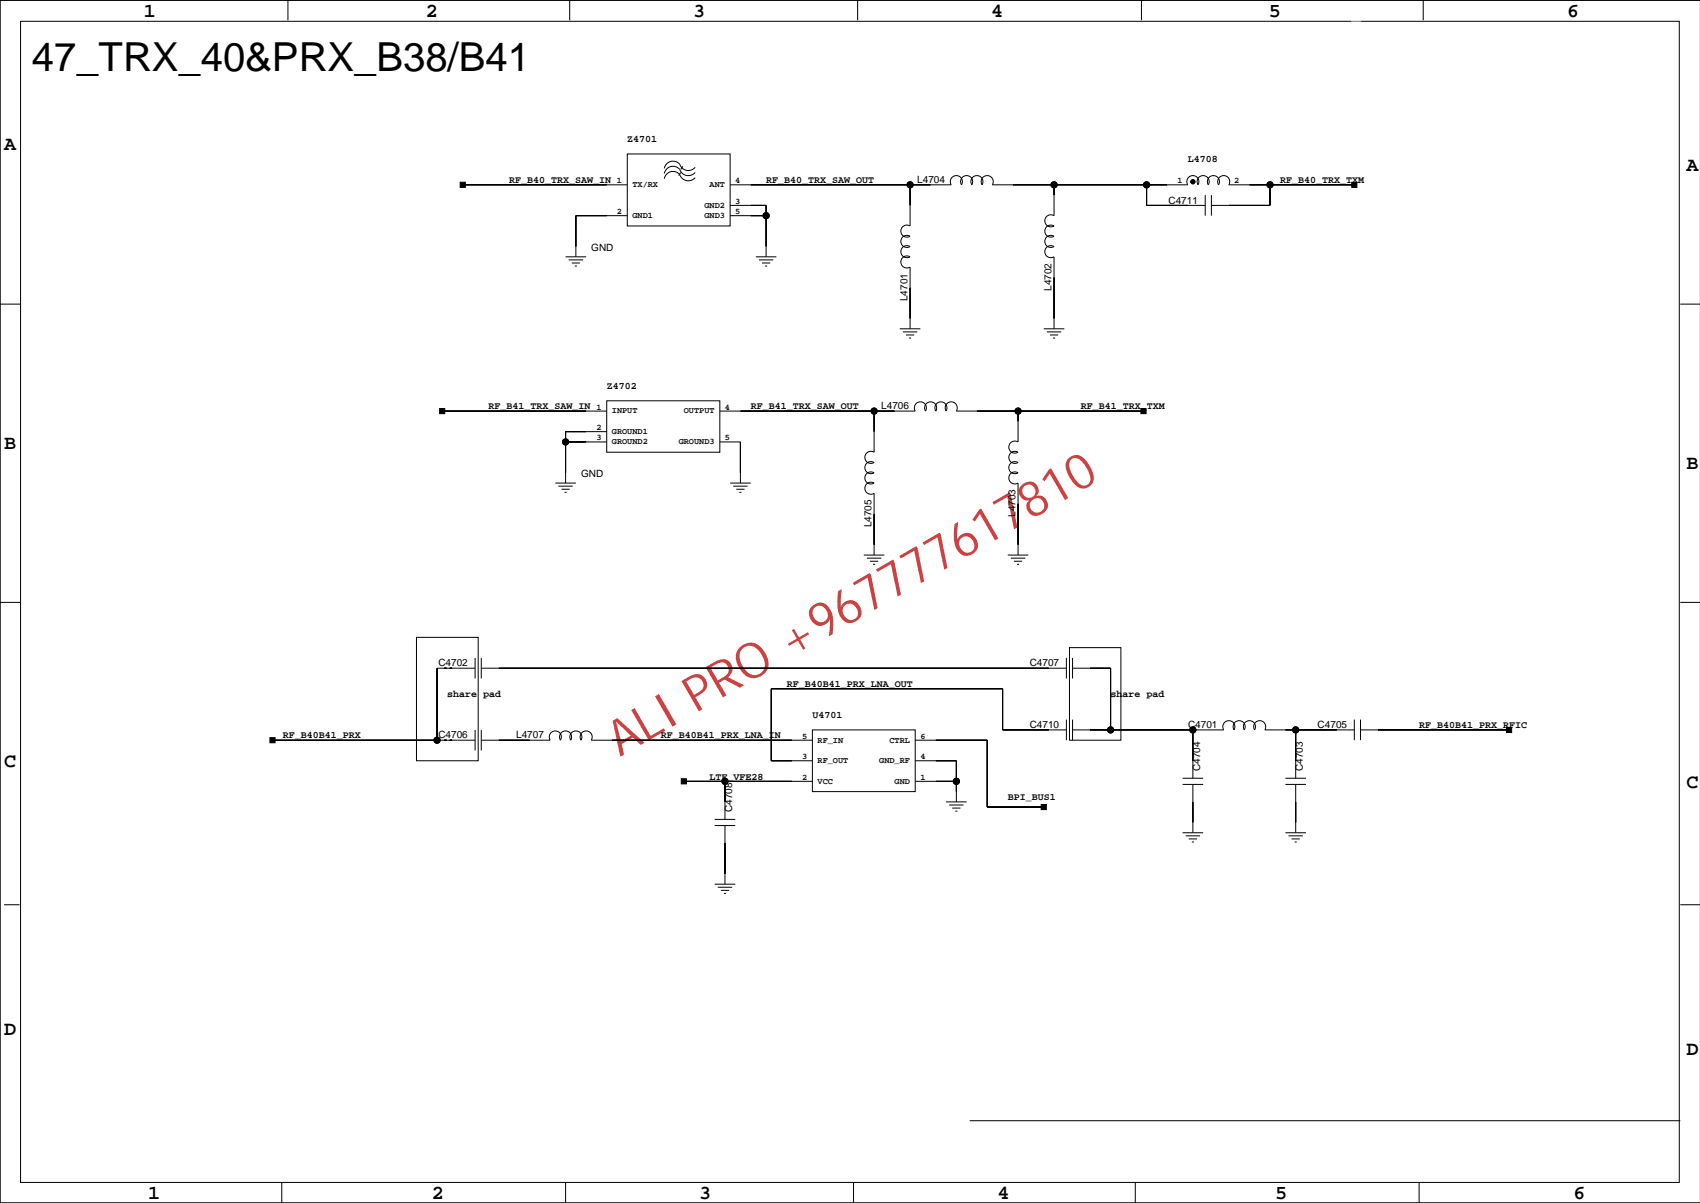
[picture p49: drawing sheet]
<svg xmlns="http://www.w3.org/2000/svg" width="420mm" height="297mm" viewBox="0 0 420 297" stroke-linecap="round" stroke-linejoin="round" font-family="sans-serif">
<defs><g id="words">
<text font-size="12.2" fill="#bf0000" x="153" y="186.9" transform="rotate(-30 153 186.9)">ALI PRO +967777617810</text>
<text font-size="9.9" x="7.9" y="17.5">47_TRX_40&amp;PRX_B38/B41</text>
<g font-size="4.9">
<text x="35.6" y="4.1">1</text>
<text x="105.1" y="4.1">2</text>
<text x="171.2" y="4.1">3</text>
<text x="244.8" y="4.1">4</text>
<text x="313.4" y="4.1">5</text>
<text x="387" y="4.1">6</text>
<text x="1" y="37.1">A</text>
<text x="416.5" y="42.2">A</text>
<text x="1" y="110.8">B</text>
<text x="416.5" y="115.9">B</text>
<text x="1" y="189.5">C</text>
<text x="416.5" y="194.6">C</text>
<text x="1" y="255.5">D</text>
<text x="416.5" y="260.6">D</text>
<text x="36.6" y="296.2">1</text>
<text x="106.7" y="296.2">2</text>
<text x="172.7" y="296.2">3</text>
<text x="246.3" y="296.2">4</text>
<text x="314.9" y="296.2">5</text>
<text x="388.5" y="296.2">6</text>
</g>
<g font-size="2.5">
<text x="154.9" y="35">Z4701</text>
<text x="293.3" y="40.1">L4708</text>
<text x="125.7" y="45.2">RF_B40_TRX_SAW_IN</text>
<text x="189.2" y="45.2">RF_B40_TRX_SAW_OUT</text>
<text x="226.5" y="45.2">L4704</text>
<text x="316.2" y="45.2">RF_B40_TRX_TXM</text>
<text x="288.6" y="50.3">C4711</text>
<text x="146" y="62">GND</text>
<text x="259.7" y="71.8" transform="rotate(-90 259.7 71.8)">L4702</text>
<text x="224.1" y="74.3" transform="rotate(-90 224.1 74.3)">L4701</text>
<text x="149.8" y="96">Z4702</text>
<text x="120.6" y="101.1">RF_B41_TRX_SAW_IN</text>
<text x="185.4" y="101.1">RF_B41_TRX_SAW_OUT</text>
<text x="217.6" y="101.1">L4706</text>
<text x="266.9" y="101.1">RF_B41_TRX_TXM</text>
<text x="143.5" y="117.8">GND</text>
<text x="215.2" y="130.2" transform="rotate(-90 215.2 130.2)">L4705</text>
<text x="250.8" y="127.7" transform="rotate(-90 250.8 127.7)">L4703</text>
<text x="108.3" y="164.5">C4702</text>
<text x="254.3" y="164.5">C4707</text>
<text x="110.5" y="172.2">share pad</text>
<text x="194.3" y="169.6">RF_B40B41_PRX_LNA_OUT</text>
<text x="274.3" y="172.2">share pad</text>
<text x="200.6" y="177.2">U4701</text>
<text x="254.3" y="179.8">C4710</text>
<text x="293.4" y="179.8">C4701</text>
<text x="325.4" y="179.8">C4705</text>
<text x="350.4" y="179.8">RF_B40B41_PRX_RFIC</text>
<text x="69.8" y="182.3">RF_B40B41_PRX</text>
<text x="108.3" y="182.3">C4706</text>
<text x="127.5" y="182.3">L4707</text>
<text x="163.2" y="182.3">RF_B40B41_PRX_LNA_IN</text>
<text x="296.3" y="190.4" transform="rotate(-90 296.3 190.4)">C4704</text>
<text x="321.7" y="190.4" transform="rotate(-90 321.7 190.4)">C4703</text>
<text x="175.2" y="192.5">LTE_VFE28</text>
<text x="248.9" y="197.6">BPI_BUS1</text>
<text x="180.8" y="200.5" transform="rotate(-90 180.8 200.5)">C4708</text>
</g>
<g font-size="2.1">
<text x="152.4" y="45.3">1</text>
<text x="156.2" y="46.2">TX/RX</text>
<text x="175.2" y="46.2">ANT</text>
<text x="181.6" y="45.3">4</text>
<text x="290.8" y="45.3">1</text>
<text x="304.7" y="45.3">2</text>
<text x="152.4" y="52.9">2</text>
<text x="156.2" y="53.8">GND1</text>
<text x="173.9" y="51.3">GND2</text>
<text x="173.9" y="53.8">GND3</text>
<text x="181.6" y="52.9">5</text>
<text x="181.6" y="50.3">3</text>
<text x="147.3" y="101.1">1</text>
<text x="179" y="101.1">4</text>
<text x="147.3" y="106.2">2</text>
<text x="151.1" y="102.1">INPUT</text>
<text x="151.1" y="107.2">GROUND1</text>
<text x="168.9" y="102.1">OUTPUT</text>
<text x="147.3" y="108.7">3</text>
<text x="151.1" y="109.7">GROUND2</text>
<text x="167.6" y="109.7">GROUND3</text>
<text x="179" y="108.7">5</text>
<text x="198.1" y="182.4">5</text>
<text x="201.9" y="183.4">RF_IN</text>
<text x="219.7" y="183.4">CTRL</text>
<text x="227.3" y="182.4">6</text>
<text x="198.1" y="187.5">3</text>
<text x="201.9" y="188.4">RF_OUT</text>
<text x="217.1" y="188.4">GND_RF</text>
<text x="227.3" y="187.5">4</text>
<text x="198.1" y="192.5">2</text>
<text x="201.9" y="193.5">VCC</text>
<text x="220.9" y="193.5">GND</text>
<text x="227.3" y="192.5">1</text>
</g>
</g></defs>
<g fill="none" stroke="#000" stroke-width=".25">
<path d="M0 -.1v297.1M71.1 -.1v5.1M140.7 -.1v5.1M211.8 -.1v5.1M281.9 -.1v5.1M351.5 -.1v5.1M5.1 5.3h409.6v286.7h-409.6zM419.9 .1h-419.9v296.9M154.9 38h25.4v17.8h-25.4zM114.3 45.6h40.6M154.9 53.3h-12.7v10.1M168.1 42.6l-.5 .8"/>
<path d="M168.6 41.1l-.5 .7M171.7 43.8a2.22 2.22 0 0 1-3.8-.7 2.18 2.18 0 0 0-2.3-.7 2.18 2.18 0 0 0-1.6 1.7M171.7 41.3a2.22 2.22 0 0 1-3.8-.7 2.18 2.18 0 0 0-2.3-.7 2.18 2.18 0 0 0-1.6 1.7M171.7 42.6a2.22 2.22 0 0 1-3.8-.8 2.18 2.18 0 0 0-2.3-.7 2.18 2.18 0 0 0-1.6 1.8M180.3 45.6h54.6a1.5 1.5 0 0 1 1.3-2.2 1.5 1.5 0 0 1 1.2 2.2 1.5 1.5 0 0 1 1.3-2.2 1.5 1.5 0 0 1 1.3 2.2 1.5 1.5 0 0 1 1.2-2.2 1.5 1.5 0 0 1 1.3 2.2 1.5 1.5 0 0 1 1.3-2.2 1.5 1.5 0 0 1 1.3 2.2h48.2a1.5 1.5 0 0 1 1.3-2.2 1.5 1.5 0 0 1 1.2 2.2 1.5 1.5 0 0 1 1.3-2.2 1.5 1.5 0 0 1 1.3 2.2 1.5 1.5 0 0 1 1.3-2.2 1.5 1.5 0 0 1 1.2 2.2 1.5 1.5 0 0 1 1.3-2.2 1.5 1.5 0 0 1 1.3 2.2h30.9M180.3 50.7h8.9v12.7M180.3 53.3h8.9M224.7 45.6v10.2a1.5 1.5 0 0 0-2.2 1.3 1.5 1.5 0 0 0 2.2 1.2 1.5 1.5 0 0 0-2.2 1.3 1.5 1.5 0 0 0 2.2 1.3 1.5 1.5 0 0 0-2.2 1.2 1.5 1.5 0 0 0 2.2 1.3 1.5 1.5 0 0 0-2.2 1.3 1.5 1.5 0 0 0 2.2 1.3v15.2M260.3 45.6v7.7a1.5 1.5 0 0 0-2.3 1.2 1.5 1.5 0 0 0 2.3 1.3 1.5 1.5 0 0 0-2.3 1.3 1.5 1.5 0 0 0 2.3 1.2 1.5 1.5 0 0 0-2.3 1.3 1.5 1.5 0 0 0 2.3 1.3 1.5 1.5 0 0 0-2.3 1.2 1.5 1.5 0 0 0 2.3 1.3v17.8M283.1 45.6v5.1h14.5M297.6 48.2v5.1M299.1 48.2v5.1"/>
<path d="M313.6 45.6v5.1h-14.5M0 75.1h5.1M139.7 63.4h5M140.4 64.2h3.6M141.2 64.9h2M142 65.7h.5M186.6 63.4h5.1M187.4 64.2h3.6M188.2 64.9h2M188.9 65.7h.5M414.9 75.1h5M149.8 99h28v12.7h-28z"/>
<path d="M222.2 81.2h5.1M223 81.9h3.5M223.7 82.7h2.1M224.5 83.5h.5M257.8 81.2h5M258.5 81.9h3.6M259.3 82.7h2M260 83.5h.5M109.2 101.5h40.6M137.1 119.3h5.1M139.7 109.1h10.1M149.8 106.6h-10.1v12.7"/>
<path d="M177.8 101.5h48.2a1.5 1.5 0 0 1 1.3-2.3 1.5 1.5 0 0 1 1.2 2.3 1.5 1.5 0 0 1 1.3-2.3 1.5 1.5 0 0 1 1.3 2.3 1.5 1.5 0 0 1 1.3-2.3 1.5 1.5 0 0 1 1.2 2.3 1.5 1.5 0 0 1 1.3-2.3 1.5 1.5 0 0 1 1.3 2.3h46.2M177.8 109.1h5v10.2M180.3 119.3h5.1M215.9 101.5v10.2a1.5 1.5 0 0 0-2.3 1.2 1.5 1.5 0 0 0 2.3 1.3 1.5 1.5 0 0 0-2.3 1.3 1.5 1.5 0 0 0 2.3 1.2 1.5 1.5 0 0 0-2.3 1.3 1.5 1.5 0 0 0 2.3 1.3 1.5 1.5 0 0 0-2.3 1.2 1.5 1.5 0 0 0 2.3 1.3v15.3M251.4 101.5v7.6a1.5 1.5 0 0 0-2.3 1.3 1.5 1.5 0 0 0 2.3 1.3 1.5 1.5 0 0 0-2.3 1.2 1.5 1.5 0 0 0 2.3 1.3 1.5 1.5 0 0 0-2.3 1.3 1.5 1.5 0 0 0 2.3 1.2 1.5 1.5 0 0 0-2.3 1.3 1.5 1.5 0 0 0 2.3 1.3v17.8M137.9 120h3.5M138.7 120.8h2M139.4 121.6h.5M181.1 120h3.5M181.8 120.8h2.1M182.6 121.6h.5M213.3 137.1h5.1"/>
<path d="M214.1 137.8h3.5M214.8 138.6h2.1M215.6 139.3h.5M248.9 137.1h5M249.6 137.8h3.6M250.4 138.6h2M251.1 139.3h.6M0 148.7h5.1M102.8 157.4h15.3v30.4h-15.3zM264.1 159.9h12.7v22.9h-12.7zM414.9 148.7h5M117.3 165h-9.4v17.8"/>
<path d="M117.3 162.4v5.1M118.8 165h144.5M118.8 162.4v5.1M263.3 162.4v5.1M263.3 177.7v5.1M264.9 165h9.4v15.2M264.9 162.4v5.1M264.9 177.7v5.1M334.4 177.7v5.1M336 177.7v5.1M67.3 182.8h40.6M107.9 182.8h9.4"/>
<path d="M117.3 180.2v5.1M118.8 182.8h17.1a1.5 1.5 0 0 1 1.2-2.3 1.5 1.5 0 0 1 1.3 2.3 1.5 1.5 0 0 1 1.3-2.3 1.5 1.5 0 0 1 1.2 2.3 1.5 1.5 0 0 1 1.3-2.3 1.5 1.5 0 0 1 1.3 2.3 1.5 1.5 0 0 1 1.2-2.3 1.5 1.5 0 0 1 1.3 2.3h54.6M118.8 180.2v5.1M168.9 192.9h31.7M179 192.9v9.4M200.6 180.2h25.4v15.3h-25.4zM226 182.8h17.8v16.5h14M226 192.9h10.2M226 187.8h10.2v10.2M233.6 198h5.1M234.4 198.8h3.5M235.2 199.5h2"/>
<path d="M263.3 180.2h-15.7v-10.1h-57.1v17.7h10.1M264.9 180.2h37.3a1.5 1.5 0 0 1 1.3-2.3 1.5 1.5 0 0 1 1.2 2.3 1.5 1.5 0 0 1 1.3-2.3 1.5 1.5 0 0 1 1.3 2.3 1.5 1.5 0 0 1 1.2-2.3 1.5 1.5 0 0 1 1.3 2.3 1.5 1.5 0 0 1 1.3-2.3 1.5 1.5 0 0 1 1.2 2.3h22.1M292 192.2h5.1M292 193.7h5.1M294.6 180.2v12M294.6 193.7v11.9M317.4 192.2h5.1M317.4 193.7h5.1M320 180.2v12M320 193.7v11.9M336 180.2h36.7M176.5 202.3h5.1"/>
<path d="M176.5 203.8h5.1M176.5 218.3h5.1M177.3 219.1h3.5M178 219.8h2M179 203.8v14.5M235.9 200.3h.5M292 205.6h5.1M292.8 206.4h3.6M293.6 207.1h2M294.3 207.9h.5M317.4 205.6h5.1M318.2 206.4h3.5"/>
<path d="M319 207.1h2M319.7 207.9h.5M1 223.4h3.8M178.8 220.6h.5M414.9 223.4h5M239.5 276.7h175.4M0 297h419.9M69.6 292v5M139.7 292v5M210.8 292v5M280.4 292v5M350.4 292v5"/>
<circle cx="189.2" cy="53.3" r=".76"/>
<circle cx="224.7" cy="45.6" r=".76"/>
<circle cx="260.3" cy="45.6" r=".76"/>
<circle cx="283.1" cy="45.6" r=".76"/>
<circle cx="294.6" cy="44.9" r=".51"/>
<circle cx="313.6" cy="45.6" r=".76"/>
<circle cx="139.7" cy="109.1" r=".76"/>
<circle cx="215.9" cy="101.5" r=".76"/>
<circle cx="251.4" cy="101.5" r=".76"/>
<circle cx="107.9" cy="182.8" r=".76"/>
<circle cx="179" cy="192.9" r=".76"/>
<circle cx="236.2" cy="192.9" r=".76"/>
<circle cx="274.3" cy="180.2" r=".76"/>
<circle cx="294.6" cy="180.2" r=".76"/>
<circle cx="320" cy="180.2" r=".76"/>
</g>
<g fill="#000" stroke="#000" stroke-width=".25">
<path d="M113.6 45h1.3v1.3h-1.3z" fill-rule="evenodd"/>
<path d="M142.2 53.3v7.6z" fill-rule="evenodd"/>
<path d="M142.2 53.3h7.6z" fill-rule="evenodd"/>
<path d="M114.3 45.6h35.5z" fill-rule="evenodd"/>
<path d="M185.4 53.3h3.8z" fill-rule="evenodd"/>
<path d="M189.2 53.3v7.6z" fill-rule="evenodd"/>
<path d="M189.2 50.7v2.6z" fill-rule="evenodd"/>
<path d="M185.4 50.7h3.8z" fill-rule="evenodd"/>
<path d="M224.7 45.6v5.1z" fill-rule="evenodd"/>
<path d="M185.4 45.6h39.3z" fill-rule="evenodd"/>
<path d="M224.7 45.6h5.1z" fill-rule="evenodd"/>
<path d="M260.3 45.6v2.6z" fill-rule="evenodd"/>
<path d="M250.1 45.6h10.2z" fill-rule="evenodd"/>
<path d="M283.1 45.6v5.1z" fill-rule="evenodd"/>
<path d="M260.3 45.6h22.8z" fill-rule="evenodd"/>
<path d="M283.1 45.6h5.1z" fill-rule="evenodd"/>
<path d="M283.1 50.7h10.2z" fill-rule="evenodd"/>
<path d="M313.6 45.6v5.1z" fill-rule="evenodd"/>
<path d="M303.5 50.7h10.1z" fill-rule="evenodd"/>
<path d="M308.5 45.6h5.1z" fill-rule="evenodd"/>
<path d="M333.8 45h1.3v1.3h-1.3z" fill-rule="evenodd"/>
<path d="M313.6 45.6h20.8z" fill-rule="evenodd"/>
<path d="M224.7 71v7.6z" fill-rule="evenodd"/>
<path d="M260.3 68.5v10.1z" fill-rule="evenodd"/>
<path d="M108.6 100.9h1.2v1.2h-1.2z" fill-rule="evenodd"/>
<path d="M139.7 109.1v7.6z" fill-rule="evenodd"/>
<path d="M139.7 106.6v2.5z" fill-rule="evenodd"/>
<path d="M139.7 106.6h5z" fill-rule="evenodd"/>
<path d="M139.7 109.1h5z" fill-rule="evenodd"/>
<path d="M109.2 101.5h35.5z" fill-rule="evenodd"/>
<path d="M182.8 109.1v7.6z" fill-rule="evenodd"/>
<path d="M215.9 101.5v5.1z" fill-rule="evenodd"/>
<path d="M182.8 101.5h33.1z" fill-rule="evenodd"/>
<path d="M215.9 101.5h5z" fill-rule="evenodd"/>
<path d="M251.4 101.5v2.5z" fill-rule="evenodd"/>
<path d="M241.2 101.5h10.2z" fill-rule="evenodd"/>
<path d="M281.7 100.9h1.3v1.2h-1.3z" fill-rule="evenodd"/>
<path d="M251.4 101.5h31z" fill-rule="evenodd"/>
<path d="M215.9 126.9v7.6z" fill-rule="evenodd"/>
<path d="M251.4 124.4v10.1z" fill-rule="evenodd"/>
<path d="M107.9 165v17.8z" fill-rule="evenodd"/>
<path d="M190.5 170.1v17.7z" fill-rule="evenodd"/>
<path d="M190.5 170.1h57.1z" fill-rule="evenodd"/>
<path d="M247.6 170.1v10.1z" fill-rule="evenodd"/>
<path d="M123.2 165h135.8z" fill-rule="evenodd"/>
<path d="M269.2 165h5.1z" fill-rule="evenodd"/>
<path d="M274.3 165v15.2z" fill-rule="evenodd"/>
<path d="M66.7 182.1h1.2v1.3h-1.2z" fill-rule="evenodd"/>
<path d="M67.3 182.8h40.6z" fill-rule="evenodd"/>
<path d="M123.2 182.8h7.6z" fill-rule="evenodd"/>
<path d="M168.2 192.3h1.3v1.3h-1.3z" fill-rule="evenodd"/>
<path d="M168.9 192.9h10.1z" fill-rule="evenodd"/>
<path d="M179 192.9v5.1z" fill-rule="evenodd"/>
<path d="M179 192.9h16.5z" fill-rule="evenodd"/>
<path d="M151.1 182.8h44.4z" fill-rule="evenodd"/>
<path d="M190.5 187.8h5z" fill-rule="evenodd"/>
<path d="M231.1 187.8h5.1z" fill-rule="evenodd"/>
<path d="M236.2 187.8v5.1z" fill-rule="evenodd"/>
<path d="M231.1 192.9h5.1z" fill-rule="evenodd"/>
<path d="M236.2 192.9v2.6z" fill-rule="evenodd"/>
<path d="M243.8 190.4v8.9z" fill-rule="evenodd"/>
<path d="M243.8 182.8v7.6z" fill-rule="evenodd"/>
<path d="M231.1 182.8h12.7z" fill-rule="evenodd"/>
<path d="M257.1 198.6h1.3v1.3h-1.3z" fill-rule="evenodd"/>
<path d="M243.8 199.3h14z" fill-rule="evenodd"/>
<path d="M247.6 180.2h11.4z" fill-rule="evenodd"/>
<path d="M269.2 180.2h5.1z" fill-rule="evenodd"/>
<path d="M294.6 198v5.1z" fill-rule="evenodd"/>
<path d="M294.6 180.2v7.6z" fill-rule="evenodd"/>
<path d="M274.3 180.2h20.3z" fill-rule="evenodd"/>
<path d="M320 198v5.1z" fill-rule="evenodd"/>
<path d="M317.4 180.2h2.6z" fill-rule="evenodd"/>
<path d="M320 180.2v7.6z" fill-rule="evenodd"/>
<path d="M320 180.2h10.1z" fill-rule="evenodd"/>
<path d="M372 179.6h1.3v1.3h-1.3z" fill-rule="evenodd"/>
<path d="M340.3 180.2h32.4z" fill-rule="evenodd"/>
<path d="M179 208.2v7.6z" fill-rule="evenodd"/>
<circle cx="189.2" cy="53.3" r=".76"/>
<circle cx="224.7" cy="45.6" r=".76"/>
<circle cx="260.3" cy="45.6" r=".76"/>
<circle cx="283.1" cy="45.6" r=".76"/>
<circle cx="294.6" cy="44.9" r=".51"/>
<circle cx="313.6" cy="45.6" r=".76"/>
<circle cx="139.7" cy="109.1" r=".76"/>
<circle cx="215.9" cy="101.5" r=".76"/>
<circle cx="251.4" cy="101.5" r=".76"/>
<circle cx="107.9" cy="182.8" r=".76"/>
<circle cx="179" cy="192.9" r=".76"/>
<circle cx="236.2" cy="192.9" r=".76"/>
<circle cx="274.3" cy="180.2" r=".76"/>
<circle cx="294.6" cy="180.2" r=".76"/>
<circle cx="320" cy="180.2" r=".76"/>
</g>
<path d="M333.7 3.5h2.4v30.2h-2.4z" fill="#fff"/>
<use href="#words"/>
</svg>
